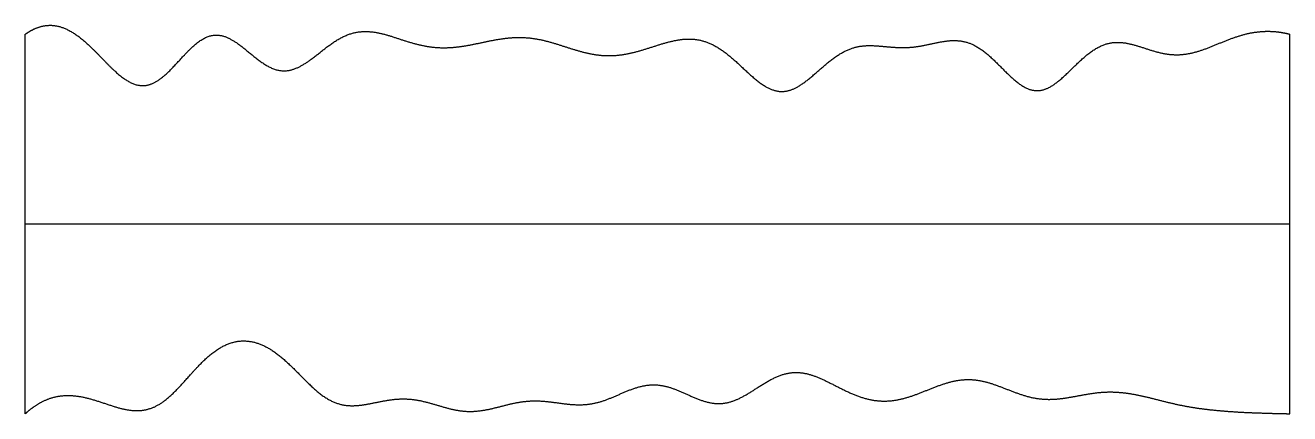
# Model space of a CAD drawing. Header units: millimetres. Extents: x 0 to 10, y 0 to 3.1.
import ezdxf

# ---------------------------------------------------------------- set-up
doc = ezdxf.new("R2010")
doc.units = ezdxf.units.MM
doc.layers.get('0').update_dxf_attribs({"linetype": 'CONTINUOUS'})

msp = doc.modelspace()

# ---------------------------------------------------------------- linework, layer by layer
for points in [[(0, 3), (0.021, 3.015), (0.063, 3.041), (0.126, 3.068), (0.209, 3.08), (0.311, 3.055), (0.413, 2.995), (0.513, 2.907), (0.612, 2.803), (0.71, 2.701), (0.807, 2.623), (0.902, 2.583), (0.996, 2.594), (1.089, 2.655), (1.182, 2.75), (1.275, 2.857), (1.369, 2.948), (1.463, 3), (1.559, 2.999), (1.656, 2.949), (1.755, 2.869), (1.853, 2.785), (1.951, 2.721), (2.049, 2.699), (2.147, 2.724), (2.244, 2.785), (2.342, 2.865), (2.441, 2.943), (2.542, 3), (2.644, 3.026), (2.747, 3.023), (2.852, 2.999), (2.956, 2.963), (3.06, 2.929), (3.163, 2.903), (3.266, 2.891), (3.369, 2.892), (3.472, 2.905), (3.575, 2.926), (3.678, 2.949), (3.781, 2.968), (3.884, 2.977), (3.987, 2.974), (4.09, 2.956), (4.192, 2.927), (4.293, 2.893), (4.395, 2.861), (4.497, 2.837), (4.598, 2.827), (4.7, 2.832), (4.803, 2.851), (4.907, 2.882), (5.011, 2.917), (5.115, 2.948), (5.22, 2.967), (5.323, 2.962), (5.426, 2.93), (5.526, 2.867), (5.625, 2.782), (5.721, 2.688), (5.816, 2.605), (5.91, 2.55), (6.003, 2.537), (6.097, 2.569), (6.191, 2.637), (6.286, 2.723), (6.383, 2.808), (6.482, 2.873), (6.582, 2.908), (6.684, 2.914), (6.788, 2.904), (6.892, 2.893), (6.997, 2.892), (7.103, 2.908), (7.208, 2.934), (7.311, 2.954), (7.414, 2.952), (7.514, 2.917), (7.612, 2.845), (7.707, 2.75), (7.801, 2.652), (7.894, 2.577), (7.986, 2.542), (8.078, 2.559), (8.171, 2.622), (8.265, 2.714), (8.361, 2.81), (8.459, 2.89), (8.559, 2.935), (8.661, 2.942), (8.764, 2.92), (8.868, 2.884), (8.973, 2.85), (9.076, 2.833), (9.179, 2.838), (9.281, 2.863), (9.383, 2.902), (9.485, 2.946), (9.587, 2.985), (9.689, 3.013), (9.792, 3.026), (9.875, 3.024), (9.937, 3.015), (9.979, 3.006), (10, 3)], [(0, 0), (0, 0.12), (0, 0.36), (0, 0.72), (0, 1.2), (0, 1.8), (0, 2.28), (0, 2.64), (0, 2.88), (0, 3)], [(10, 0), (10, 0.12), (10, 0.36), (10, 0.72), (10, 1.2), (10, 1.8), (10, 2.28), (10, 2.64), (10, 2.88), (10, 3)], [(0, 1.5), (0.4, 1.5), (1.2, 1.5), (2.4, 1.5), (4, 1.5), (6, 1.5), (7.6, 1.5), (8.8, 1.5), (9.6, 1.5), (10, 1.5)], [(0, 0), (0.019, 0.017), (0.057, 0.05), (0.115, 0.09), (0.194, 0.127), (0.295, 0.148), (0.399, 0.145), (0.504, 0.123), (0.61, 0.088), (0.716, 0.051), (0.818, 0.024), (0.917, 0.019), (1.012, 0.042), (1.102, 0.096), (1.189, 0.177), (1.276, 0.274), (1.365, 0.375), (1.457, 0.467), (1.555, 0.537), (1.657, 0.576), (1.762, 0.582), (1.866, 0.554), (1.968, 0.496), (2.066, 0.414), (2.159, 0.321), (2.249, 0.227), (2.338, 0.147), (2.429, 0.09), (2.522, 0.061), (2.62, 0.06), (2.722, 0.077), (2.826, 0.101), (2.931, 0.118), (3.035, 0.12), (3.138, 0.103), (3.24, 0.073), (3.34, 0.042), (3.44, 0.019), (3.539, 0.014), (3.64, 0.027), (3.741, 0.052), (3.843, 0.08), (3.945, 0.1), (4.048, 0.105), (4.151, 0.095), (4.253, 0.079), (4.355, 0.068), (4.456, 0.07), (4.557, 0.093), (4.657, 0.134), (4.757, 0.18), (4.858, 0.218), (4.958, 0.235), (5.059, 0.224), (5.159, 0.188), (5.26, 0.14), (5.361, 0.096), (5.46, 0.073), (5.559, 0.081), (5.657, 0.121), (5.755, 0.181), (5.852, 0.247), (5.95, 0.301), (6.049, 0.33), (6.148, 0.329), (6.248, 0.3), (6.349, 0.252), (6.451, 0.198), (6.553, 0.149), (6.655, 0.113), (6.757, 0.096), (6.859, 0.099), (6.961, 0.121), (7.062, 0.157), (7.163, 0.199), (7.264, 0.238), (7.364, 0.266), (7.464, 0.275), (7.564, 0.263), (7.664, 0.233), (7.764, 0.193), (7.865, 0.153), (7.965, 0.123), (8.067, 0.11), (8.168, 0.114), (8.27, 0.13), (8.372, 0.151), (8.474, 0.168), (8.576, 0.175), (8.678, 0.169), (8.78, 0.153), (8.881, 0.13), (8.983, 0.103), (9.084, 0.078), (9.185, 0.057), (9.287, 0.041), (9.388, 0.029), (9.49, 0.02), (9.592, 0.013), (9.694, 0.008), (9.796, 0.005), (9.877, 0.002), (9.939, 0.001), (9.98, 0), (10, 0)]]:
    msp.add_open_spline(points, degree=5)

doc.saveas('drawing.dxf')
